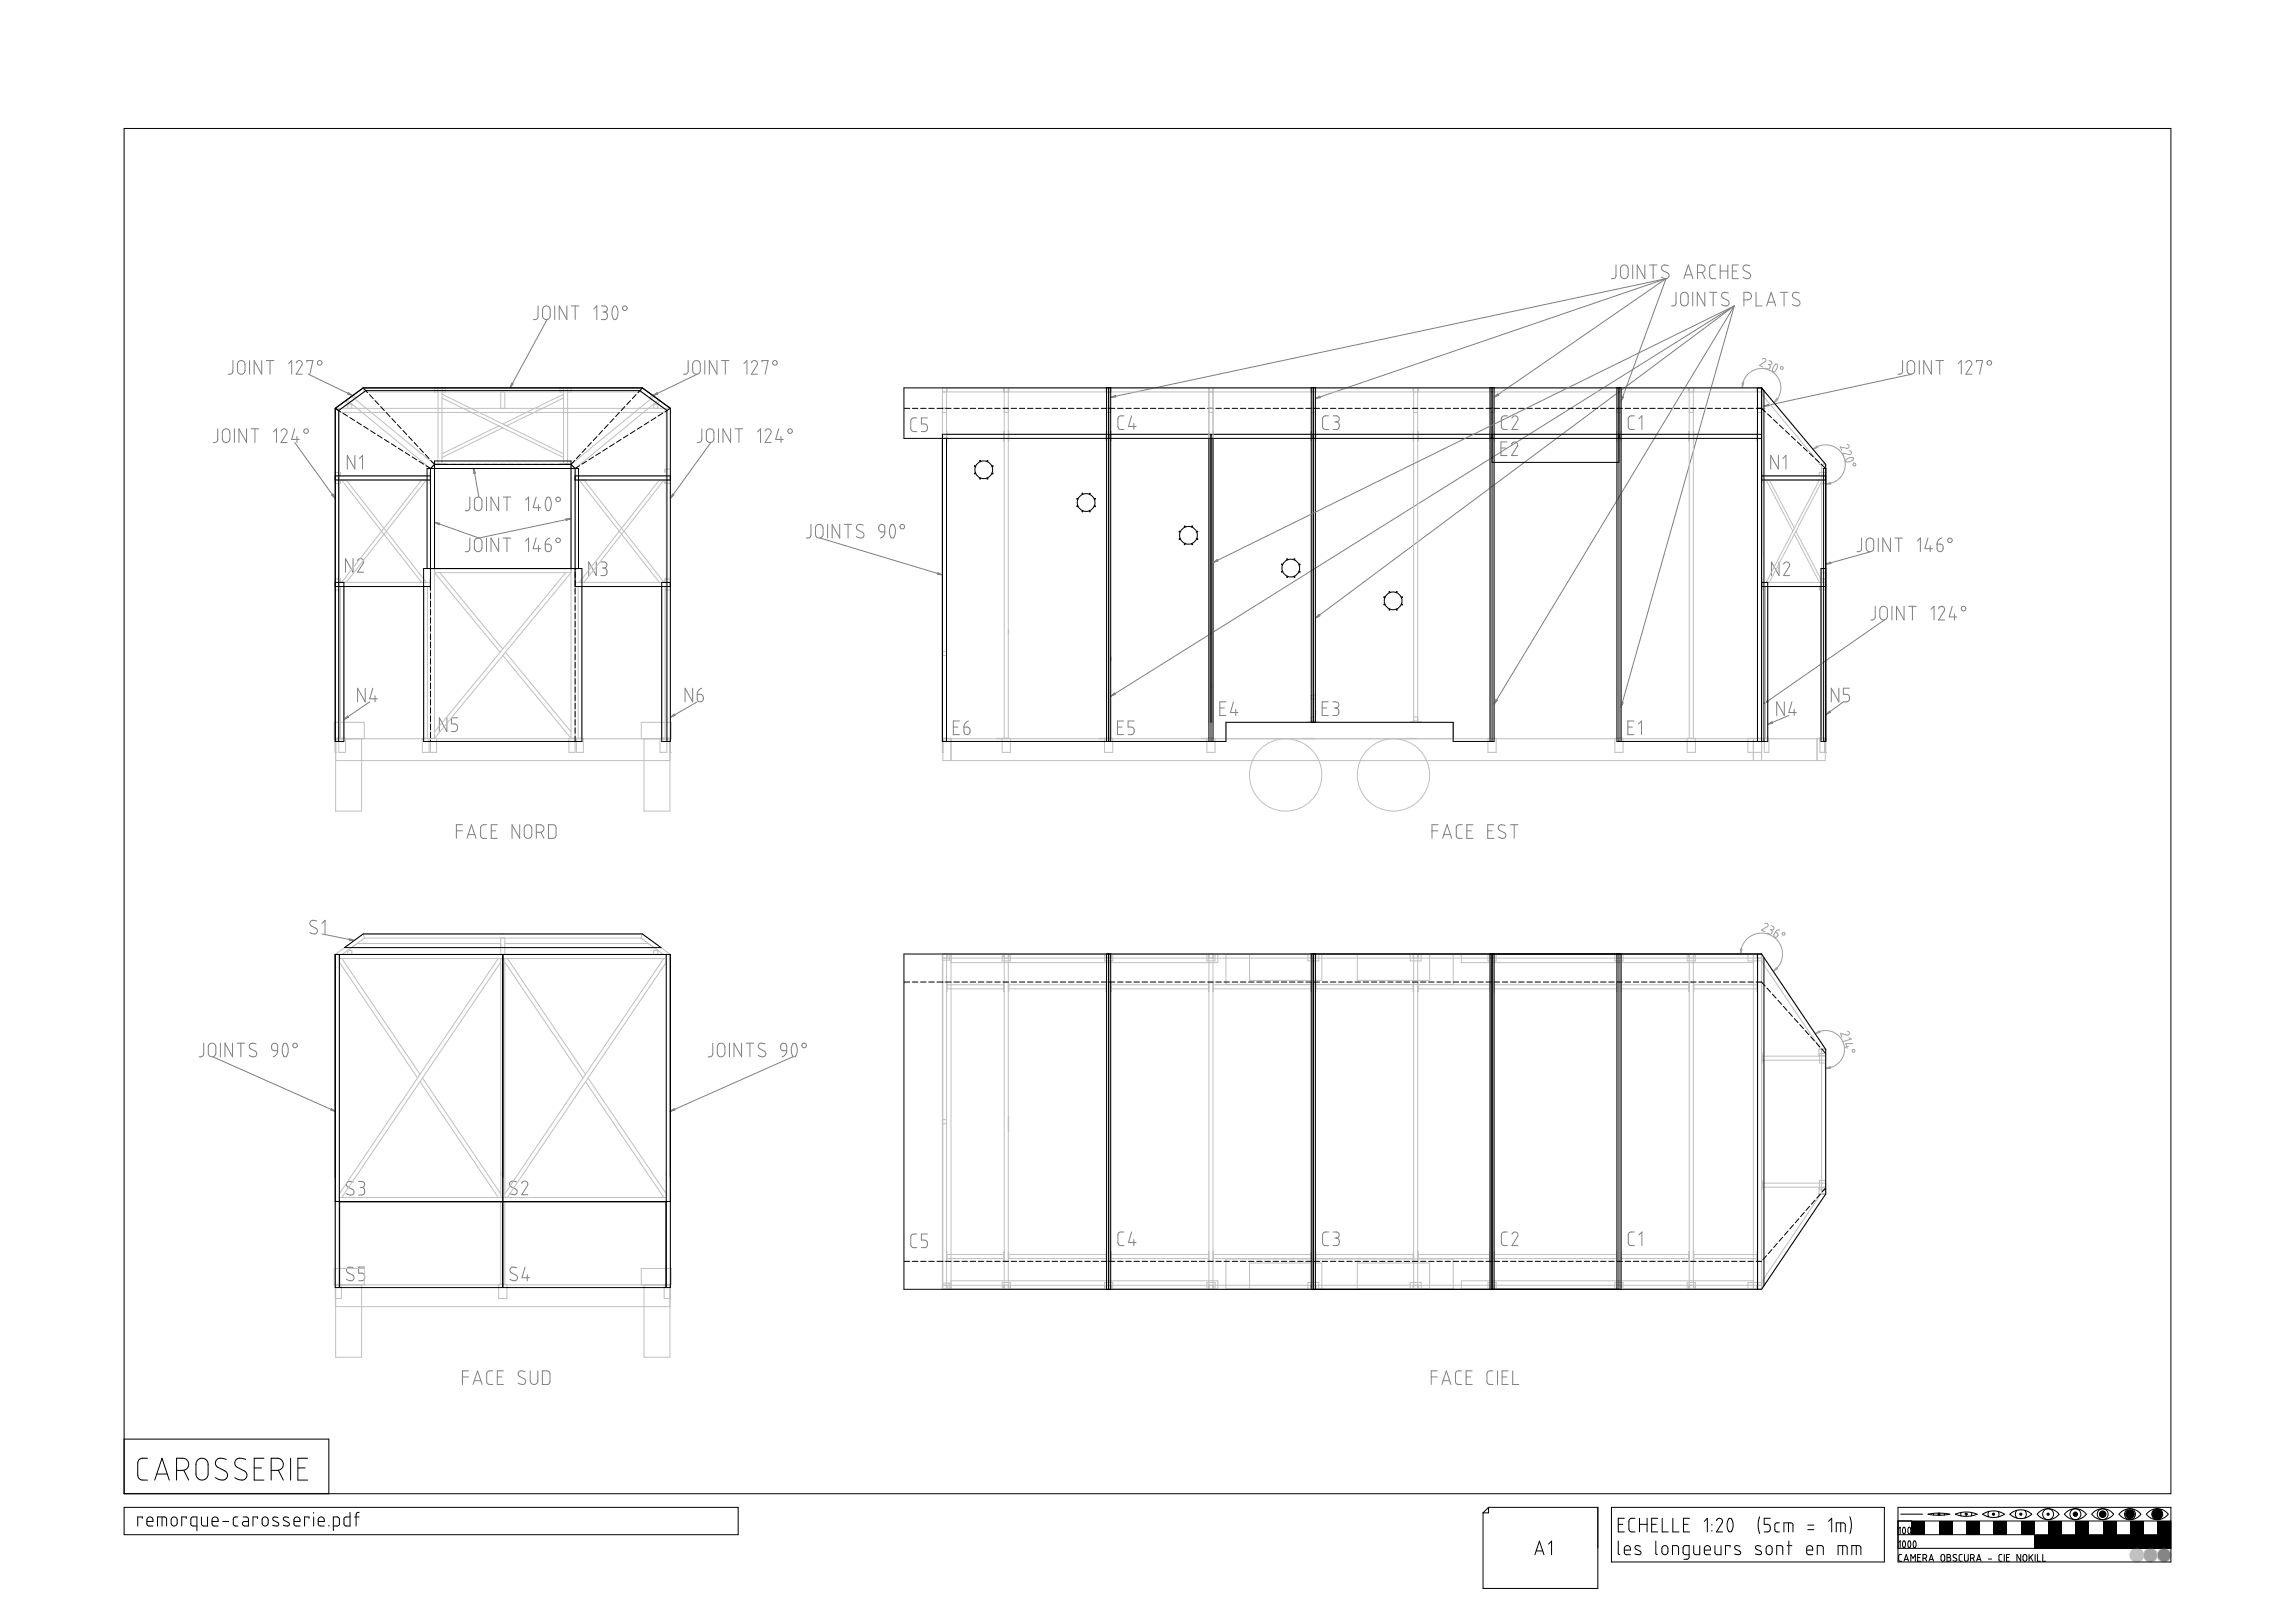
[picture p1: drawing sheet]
<svg xmlns="http://www.w3.org/2000/svg" width="841mm" height="594mm" viewBox="0 0 841 594" stroke-linecap="round" stroke-linejoin="round" font-family="sans-serif">
<g fill="none" stroke="#808080" stroke-width=".37">
<path d="M592.2 97l-.1 4.3-.6 .7-1 .1M594.3 97.5l1.2-.4 .6 .3 .5 .6v2.9l-.3 .6-.6 .5-1.1-.1-.7-.8v-2.9zM598.3 97v5.1M602.8 97v5.1l-2.8-5.1v5.1M604.4 97h2.8M605.8 97v5.1M611.4 97.3l-1.6-.2-.6 .3-.3 .6 .3 1 1.9 1 .5 .6-.2 1-.9 .5M622.1 99.8h1.6l.7-.3 .4-1.2-.4-.9-.7-.3-1.6-.1v5.1M623.7 99.8l1.1 2.3M628.7 97l-1.4 .1-.8 .9 .1 3.4 .7 .6 1.4 .1M630.4 97v5.1M630.4 99.3h2.8"/>
<path d="M633.2 97v5.1M634.8 99.3h1.7M637.1 97h-2.3v5.1h2.3M641.2 97.3l-1.7-.2-.6 .4-.2 .7 .4 .8 2.2 1.2 .2 .6-.2 .8-1 .5-1.6-.6M197.2 112.1l-.1 4.2-.6 .7-1 .1M199.2 112.5l.6-.4h.7l1 .8 .1 3-.9 1.1h-1l-.8-.9-.1-2.8zM200.5 117.1l-13.6 25M203.3 112.1v5M207.7 112.1v5l-2.8-5v5M209.4 112.1h2.8M210.8 112.1v5M217.6 113.2l1.1-1.1v5"/>
<path d="M220.4 112.1h1.4l.7 .6-.1 1.2-.9 .4M220.9 114.3h.6M221.5 114.3l.9 .5 .1 1.5-.6 .7-1.5 .1M224.8 112.3l.5-.2 .6 .2 .5 1.5-.1 2.2-.8 1.1-.7-.3-.5-1.6v-1.5zM608.9 101.5l1.6 .6M610.5 102.1l-203.5 43.4M610.5 102.1l-128.5 43.9M610.5 102.1l-63 43.4M610.5 102.1l-16.5 44.9M614.2 107.1v4.2l-.7 .7-1 .1M616.2 107.5l1.3-.4 1.1 .9v2.9l-.8 1.1h-1.1l-.8-.8v-2.9zM617.1 102.1l1.6-5.1 1.7 5.1"/>
<path d="M617.5 100.7h2.4M620.3 107.1v5M624.8 107.1v5l-2.8-5v5M626.4 107.1h2.8M627.8 107.1v5M633.4 107.3l-1.9-.2-.5 .5-.1 .7 .4 .8 2.1 1.2 .2 .5-.1 .7-.5 .5-.7 .1-1.4-.6M635.5 112.1l-228.5 142.9M635.5 112.1l-153.5 114.3M635.5 112.1l-88 145.8M635.5 112.1l-41.5 146.9M635.5 112.1l-191 93.9M639.1 109.8h1.6l.9-.5 .2-1-.5-.9-.7-.3h-1.5v5"/>
<path d="M643.5 107.1v5h2.2M647.4 112.1l1.7-5 1.6 5M647.9 110.7h2.4M652.4 107.1h2.8M653.8 107.1v5M659.3 107.3l-1.8-.2-.5 .5-.2 .7 .5 .8 2.1 1.2 .2 .5-.1 .7-.5 .5-.8 .1-1.4-.6M85.3 132.1v4.2l-.7 .7-.9 .1M87.4 132.5l1.3-.4 1 .9 .1 2.9-.4 .8-.7 .3-.9-.1-.7-.7-.1-2.9zM91.5 132.1v5M95.9 132.1v5l-2.8-5v5M97.6 132.1h2.8M99 132.1v5"/>
<path d="M105.8 133.2l1.1-1.1v5M108.5 132.9l1-.8 1.1 .5 .1 1-2.2 3.5h2.3M112.4 132.6v-.5h2.3l-1.1 5M113 137.1l16.2 7.8M252.2 132.1l-.1 4.3-.6 .6-1 .1M254.1 132.6l1.3-.5 .6 .2 .5 .6 .1 3.1-1 1h-.9l-.8-.8-.1-2.8zM255.5 137.1l-16.2 7.8M258.3 132.1v5M262.7 132.1v5l-2.8-5v5M264.4 132.1h2.8M265.8 132.1v5M272.6 133.2l1.1-1.1v5"/>
<path d="M275.4 132.9l1-.8 1 .5 .1 .9-2.1 3.6h2.2M279.3 132.6v-.5h2.2l-1.1 5M697.2 132.1l-.1 4.2-.6 .7-1 .1M699.3 132.5l1.2-.4 1.1 .8v3l-.2 .6-.7 .5-1.1-.1-.7-.8v-2.9zM700.5 137.1l-54.1 11.7M703.3 132.1v5M707.8 132.1v5l-2.8-5v5M709.4 132.1h2.8M710.8 132.1v5M717.6 133.2l1.1-1.1v5M720.4 132.9l.5-.7 .7-.1 .8 .4 .2 .6-.1 .6-2.1 3.4h2.2M724.3 132.6v-.5h2.2l-1.1 5"/>
<path d="M79.8 157.1l-.1 4.2-.6 .7-1 .1M81.8 157.5l1.3-.4 1.1 .8v3l-.3 .6-.6 .5h-.9l-.9-.9v-2.9zM85.9 157.1v5M90.4 157.1v5l-2.8-5v5M92 157.1h2.8M93.4 157.1v5M100.2 158.2l1.1-1.1v5M103 157.9l.4-.6 .8-.2 .6 .2 .4 .8-.1 .6-2.1 3.4h2.2M108 157.1l-1.1 3.9h2.8M108.8 159.9v2.2M257.2 157.1l-.1 4.2-.6 .7-1 .1M259.2 157.5l1.3-.4 .6 .3 .5 .6v2.9l-.3 .6-.6 .5h-.9l-.9-.9-.1-2.9z"/>
<path d="M263.3 157.1v5M267.7 157.1v5l-2.8-5v5M269.4 157.1h2.8M270.8 157.1v5M277.6 158.2l1.1-1.1v5M280.4 157.9l.3-.6 .9-.2 .6 .2 .4 .8-.1 .6-2.1 3.4h2.2M285.4 157.1l-1.2 3.9h2.8M286.2 159.9v2.2M336 153.1h-1.5l-.7 1v3.3l.8 .6 1.4 .1M339.9 153.1h-2.2v2.2l1.5 .1 .7 .9v.9l-.4 .6-1.8 .3M411.9 152.3l-1.6 .1-.6 1 .1 3.3 .6 .6h1.5M414.7 152.3l-1.1 3.9h2.7"/>
<path d="M415.5 155.1v2.2M486.9 152.3l-1.6 .1-.6 .9 .1 3.4 .6 .6h1.5M488.6 152.3h1.3l.8 .7-.1 1.1-.9 .4M489.1 154.5h.6M489.7 154.5l.6 .2 .4 .6v1.3l-.7 .7h-1.4M552.4 152.3l-1.6 .1-.6 .8 .1 3.5 .6 .6h1.5M554.1 153.1l.9-.8 .6 .1 .5 .4 .1 1-2.1 3.5h2.2M598.9 152.3l-1.6 .1-.6 .8 .1 3.5 .7 .6h1.4M600.6 153.4l1.1-1.1v5M108 162.1l14.9 20.5M130 166.8v5l-2.7-5v5M131.7 167.9l1.1-1.1v5"/>
<path d="M173.6 171.6l1.9 10.5M260.5 162.1l-14.8 20.5M550 164.1h1.7M552.3 161.9h-2.3v5h2.3M553.9 162.7l1-.8 1.1 .5 .1 1-2.2 3.5h2.2M651.7 166.8v5l-2.8-5v5M653.4 167.9l1.1-1.1v5M172.2 197.1l-.1 4.2-.6 .7-1 .1M172.2 182.1l-.1 4.2-.7 .7-.9 .1M174.2 197.5l.7-.4h.7l1 .9v2.9l-.3 .7-.7 .4-1.1-.1-.6-.9-.1-2.8zM174.2 182.5l1.3-.4 .6 .3 .5 .6v2.9l-.4 .7-.6 .4-1.1-.1-.6-.9-.1-2.8zM178.3 182.1v5"/>
<path d="M178.3 197.1v5M182.7 182.1v5l-2.8-5v5M182.7 197.1v5l-2.8-5v5M184.4 197.1h2.8M184.4 182.1h2.8M185.8 182.1v5M185.8 197.1v5M192.6 198.2l1.1-1.1v5M192.6 183.2l1.1-1.1v5M196.5 197.1l-1.1 3.9h2.7M196.5 182.1l-1.1 3.8h2.7M197.3 184.8v2.3"/>
<path d="M197.3 199.8v2.3M199.8 199.3h1.3l.7 .4 .2 1.3-.3 .8-1 .3-.7-.5zM200.4 182.3l.5-.2 .5 .1 .6 1.7-.2 2.1-.4 .8-.4 .3-.6-.3-.6-1.6 .1-1.4zM201.5 197.1l-1.3 .9-.4 1.3M209.3 189.9l-33.8 7.2-16.3-5.8M297.2 192.1l-.1 4.2-.6 .7-1 .1M299.2 192.5l1.3-.4 .7 .3 .4 .6v2.9l-.3 .7-.7 .4-1-.1-.7-.9v-2.8zM300.5 197.1l44.9 13.5M303.3 192.1v5M307.7 192.1v5l-2.8-5v5M309.4 192.1h2.8M310.8 192.1v5"/>
<path d="M316.3 192.3l-1.7-.2-.5 .4-.3 .8 .5 .8 2.1 1.1 .2 .5-.1 .8-.5 .5-.7 .1-1.5-.6M322.3 192.4l1-.3 .7 .4 .3 2.3h-1.3l-.7-.4-.3-1.3zM324.3 194.8l-.5 1.4-1.2 .9M326.5 192.3l.4-.2 .7 .2 .5 1.7-.2 2.1-.7 1-.7-.3-.5-1.4v-1.5zM682.2 197.1v4.2l-.7 .7-1 .1M684.3 197.5l.6-.4h.7l1 .9v3l-.4 .7-.5 .3-1-.1-.8-.8v-2.8zM688.3 197.1v5M692.8 197.1v5l-2.8-5v5M694.4 197.1h2.8M695.8 197.1v5M702.6 198.2l1.1-1.1v5M706.5 197.1l-1.1 3.9h2.8"/>
<path d="M707.3 199.8v2.3M709.8 199.3h1.4l.7 .5 .2 1.3-.4 .7-.9 .3-.8-.6zM711.5 197.1l-1.2 .8-.5 1.4M129.4 204.6v5l-2.8-5v5M131 205.4l.5-.6 .8-.2 .7 .4 .3 .6-.2 .6-2.1 3.4h2.3M218.5 205.8v5l-2.7-5v5M220.2 205.8l1.5 .1 .6 .6-.1 1.1-.9 .4M220.7 208h.6M221.3 208l1 .6 .1 1.4-.7 .8h-1.5M652 205.8v5l-2.8-5v5M653.6 206.7l1-.9 .7 .2 .4 .4 .1 .9-2.2 3.5h2.2M685.5 202.1l-16.4 4.6"/>
<path d="M687.2 222.1l-.1 4.3-.6 .6-1 .1M689.2 222.5l1.3-.4 .7 .4 .4 .5v2.9l-.2 .6-.7 .5h-.9l-.9-.9v-2.8zM690.5 227.1l-44.1 30.6M693.3 222.1v5M697.8 222.1v5l-2.8-5v5M699.4 222.1h2.8M700.8 222.1v5M707.6 223.2l1.1-1.1v5M710.4 222.9l.4-.6 .7-.2 1 .6 .1 .9-2.2 3.5h2.2M715.4 222.1l-1.1 3.9h2.8M716.2 224.9v2.2M133.8 252.1v5l-2.8-5v5"/>
<path d="M135.5 257.1l-9.5 6.4M136.6 252.1l-1.1 3.9h2.8M137.4 254.8v2.3M253.8 252.1v5l-2.7-5v5M255.5 254.3h1.4l.6 .5 .2 1.3-.4 .8-1 .1-.6-.4zM255.5 257.1l-9.8 5.6M257.2 252.1l-1.2 .8-.5 1.4M447 259.3h1.7M449.2 257.1h-2.2v5h2.2M452 257.1l-1.1 3.9h2.8M452.9 259.8v2.3M484.5 259.3h1.7"/>
<path d="M486.7 257.1h-2.2v5h2.2M488.4 257.1h1.5l.6 .6-.1 1.2-.9 .4M489 259.3h.5M489.5 259.3l.7 .2 .4 .5v1.4l-.7 .6-1.5 .1M653.9 257.1v5l-2.8-5v5M656.7 257.1l-1.2 3.9h2.8M657.5 259.8v2.3M673.9 252.1v5l-2.8-5v5M677.8 252.1h-2.3v2.2h1.4l.7 .5 .2 1.3-.3 .6-.6 .3-1.4 .1-6.4 4.6M163.8 262.9v5l-2.8-5v5M167.7 262.9h-2.3v2.2l1.6 .1 .7 .9-.1 1-.3 .6-1.9 .2M349.4 266.3h1.6"/>
<path d="M351.6 264.1h-2.2v5h2.2M353.3 266.3h1.2l.8 .5 .2 1.3-.5 .8-.9 .1-.7-.4zM354.9 264.1l-1.2 .8-.4 1.4M409.5 266.3h1.7M411.7 264.1h-2.2v5h2.2M415.6 264.1h-2.2v2.2l1.6 .1 .6 .9v.9l-.4 .7-1.8 .2M596.5 266.3h1.7M598.8 264.1h-2.3v5h2.3M600.4 265.2l1.1-1.1v5M655.5 262.1l-7.7 3.2M167.2 304.3h2.3M169.5 302.1h-2.3v5"/>
<path d="M171.1 307.1l1.7-5 1.7 5M171.6 305.7h2.4M178.4 302.1h-1.5l-.8 .9 .2 3.5 .5 .5 1.6 .1M180 304.3h1.7M182.2 302.1h-2.2v5h2.2M190.4 302.1v5l-2.8-5v5M192.5 302.5l.6-.4h.7l1 .9 .1 2.9-.9 1.1h-1l-.8-.9-.1-2.7zM196.5 304.8h1.6l.8-.3 .4-1-.3-.9-.8-.5h-1.7v5M198.2 304.8l1.1 2.3M201 302.1h1.9l.8 .7 .1 3.4-.7 .8-2.1 .1zM524.8 304.3h2.2M527 302.1h-2.2v5"/>
<path d="M528.7 307.1l1.6-5 1.7 5M529.1 305.7h2.4M535.9 302.1h-1.5l-.7 .9 .1 3.5 .5 .5 1.6 .1M537.5 304.3h1.7M539.8 302.1h-2.3v5h2.3M545.2 304.3h1.6M547.4 302.1h-2.2v5h2.2M551.6 302.3l-1.8-.2-.5 .4-.2 .8 .4 .8 2.1 1.2 .3 .6-.2 .6-.8 .6-1.1-.2-.7-.4M553.5 302.1h2.8M554.9 302.1v5M116.1 337.4l-1.9-.2-.6 .6v.6l.4 .7 2.1 1.1 .2 .7-.1 .6-.5 .5-.7 .1-1.4-.6M118 338.2l1.1-1.1v5"/>
<path d="M118 342.1l11.8 2.4M74.7 382.1l-.1 4.2-.6 .7-1 .1M76.7 382.5l.6-.4h.8l1 1v2.9l-.3 .6-.7 .4-1.1-.1-.7-.9v-2.7zM78 387.1l45 20M80.8 382.1v5M85.2 382.1v5l-2.8-5v5M86.9 382.1h2.8M88.3 382.1v5M93.8 382.4l-1.7-.3-.6 .5-.2 .8 .4 .6 2.1 1.2 .3 .6-.2 .8-.5 .4-.7 .1-1.4-.6M99.9 382.4l.9-.3 .7 .4 .2 .6v1.8h-1.2l-.8-.5-.2-1.4zM101.7 384.9l-.4 1.3-1.2 .9M104.1 382.2l.5-.1 .4 .2 .6 1.9-.2 1.9-.8 1-.7-.3-.5-1.8 .1-1.4z"/>
<path d="M261.2 382.1v4.2l-.7 .7-1 .1M263.2 382.5l1.3-.4 .7 .3 .4 .7v2.9l-.3 .6-.7 .4-1.1-.1-.6-.9v-2.7zM267.3 382.1v5M271.8 382.1v5l-2.8-5v5M273.4 382.1h2.8M274.8 382.1v5M280.4 382.4l-1.8-.3-.6 .5-.1 .8 .4 .6 2.1 1.2 .2 .6-.1 .8-.5 .4-.8 .1-1.3-.6M286.4 382.4l.9-.3 .7 .4 .3 .6v1.8h-1.3l-.7-.5-.2-1.3zM288.3 384.9l-.5 1.3-1.2 .9M290.5 387.1l-45 20M290.6 382.2l.5-.1 .5 .2 .6 1.9-.3 1.9-.7 1-.7-.3-.5-1.8 .1-1.5zM129.5 433l-1.8-.2-.6 .4-.1 .8 .4 .7 2.1 1.2 .3 .6-.2 .7-.5 .4-.7 .1-1.4-.5"/>
<path d="M131.4 432.7l1.5 .1 .7 .7-.2 1-.9 .4M132 434.9h.5M132.5 434.9l.7 .3 .4 .4v1.4l-.7 .7h-1.5M189.3 432.9l-1.9-.2-.5 .4-.1 .8 .3 .7 2.2 1.1 .2 .6-.1 .7-.6 .5-.7 .1-1.3-.6M191.2 433.4l.5-.6 .7-.2 .8 .4 .2 .6-.1 .7-2.1 3.3h2.2M336 452l-1.6 .1-.6 .9 .1 3.4 .7 .5 1.4 .1M339.9 452h-2.2v2.2l1.6 .1 .6 .9v.9l-.5 .7-1.7 .2M411.9 451.2l-1.5 .1-.7 1 .1 3.3 .6 .6h1.5M414.7 451.2l-1.1 3.9h2.7M415.5 454v2.2M486.9 451.2l-1.5 .1-.7 .9 .1 3.4 .6 .6h1.5M488.6 451.2l1.4 .1 .7 .5-.2 1.3-.8 .4"/>
<path d="M489.1 453.5h.6M489.7 453.5l.6 .1 .4 .6v1.2l-.6 .8h-1.5M552.4 451.2l-1.5 .1-.7 .9 .1 3.4 .6 .6h1.5M554.1 452.1l.9-.9 .6 .1 .6 .5v.9l-2.1 3.5h2.2M598.9 451.2l-1.5 .1-.7 .9 .1 3.4 .6 .6h1.5M600.6 452.3l1.1-1.1v5M129.5 464.4l-1.8-.3-.5 .4-.2 .9 .5 .7 2.1 1.2 .2 .8-.3 .5-1 .5-1.5-.6M133.6 464.1h-2.2v2.2l1.5 .1 .7 1v.8l-.4 .7-1.8 .2M189.4 464.4l-1.8-.3-.6 .4-.1 .9 .4 .7 2.1 1.2 .2 .8-.2 .5-1 .5-1.5-.6M192.4 464.1l-1.1 3.9h2.8M193.2 466.9v2.2M169.5 504.3h2.2"/>
<path d="M171.7 502.1h-2.2v5M173.4 507.1l1.6-5 1.7 5M173.8 505.7h2.4M180.6 502.1l-1.6 .1-.6 .8 .1 3.5 .7 .6h1.4M182.2 504.3h1.7M184.5 502.1h-2.3v5h2.3M192.4 502.4l-1.8-.3-.5 .4-.2 .7 .3 .8 2.3 1.4 .2 .7-.3 .6-1.1 .4-1.4-.6M194.3 502.1l.1 4 .4 .6 .8 .4 .9-.2 .5-.8 .1-4M198.8 502.1h1.9l.8 .7v3.4l-.6 .8-2.1 .1zM524.5 504.3h2.2M526.7 502.1h-2.2v5M528.4 507.1l1.6-5 1.7 5"/>
<path d="M528.8 505.7h2.4M535.6 502.1l-1.6 .1-.6 .8 .1 3.5 .7 .6h1.4M537.3 504.3h1.6M539.5 502.1h-2.2v5h2.2M547.1 502.1l-1.5 .1-.7 1 .1 3.3 .8 .6h1.3M548.8 502.1v5M550.5 504.3h1.6M552.7 502.1h-2.2v5h2.2M554.4 502.1v5h2.2"/>
<circle cx="229" cy="112.9" r=".84"/>
<circle cx="117.2" cy="132.9" r=".83"/>
<circle cx="284" cy="132.9" r=".84"/>
<circle cx="729" cy="132.9" r=".84"/>
<circle cx="112.2" cy="157.9" r=".83"/>
<circle cx="289.5" cy="157.9" r=".84"/>
<circle cx="204.5" cy="197.9" r=".84"/>
<circle cx="204.5" cy="182.9" r=".84"/>
<circle cx="330.7" cy="192.9" r=".84"/>
<circle cx="714.6" cy="197.9" r=".83"/>
<circle cx="719.6" cy="222.9" r=".84"/>
<circle cx="108.1" cy="382.9" r=".84"/>
<circle cx="294.7" cy="382.9" r=".84"/>
</g>
<g fill="none" stroke="#a0a0a4" stroke-width=".37">
<path d="M645.9 131.5l.9-.2 .3 .9-2.3 1.6 1.2 .6M648 133.4l.4 .2M648.3 132l1 .8-.3 .7-.6 .1M648.4 133.6l.4 .6-.4 .8-.5 .2-.9-.3M650.3 133.7l.5-.4 .4 .1 .1 1.1-.6 1.2-.8 .5-.3-.3v-.8zM638.5 142.1l.2-1.8 .5-1.3 1-1.6 1.3-1.2 1.8-.8 1.7-.4 2 .1 1.7 .6 1.5 1 1.2 1.4 .7 1.3 .5 1.8-.1 2-.5 1.7-.8 1.4-1.1 1.2M664.4 164.6l1.5-1 1.5-.5h3.3l1.6 .6 1.7 1.2 1 1.2 .8 1.5 .4 1.9-.1 1.7-.4 1.5-.8 1.6-1.1 1.1-1.4 1-1.6 .7-1.8 .1M669 176.1v1.3M676.4 168.5l1.6-.9h1l.3 .3-.4 .7-1.2 .5-1.1 .1zM676.9 162.8l.6 .3v.9l-.7 .2-2.4-.5 .5 1.3M677.7 165.1l.7 .4-.1 .8-.6 .2-2.4-.5 .4 1.3M646.7 338.3l.8-.1 .5 .6-.2 .5-2.3 1.3 1.2 .7"/>
<path d="M649.1 339l.8 .5 .2 .6-.4 .5h-.6M637.9 349.4l.1-1.7 .7-1.8 1-1.4 1.5-1.4 1.7-.9 2.2-.4 2 .1 1.9 .7 1.7 1.1 1.3 1.6 .8 1.6 .4 2-.1 1.9-.6 1.8-1.1 1.8-1.6 1.4M648.8 340.4l.3 .2M649.1 340.6l.3 .7-.3 .7-.6 .2-.9-.4M650.6 341.4l.8 .4 .2 .5-.3 .7-.5 .3-.5-.1-.3-.5zM652.2 340.6l-.9 .1-.7 .7M665.2 378.6l1.3-.7 1.8-.4 3 .3 1.4 .7 1.3 1 .9 1.1 .7 1.7 .3 1.6-.1 1.6-1.2 2.9-2.3 2-1.7 .6-1.6 .2M677 377.7l.5 .2 .3 .5-.6 .7-2.7-.6 .4 1.3M677.4 383.2l-1.3 .4M677.6 380.1l.8 .5-3 .9M678.9 382.2l-2.5 .1 .5 1.6"/>
<circle cx="653" cy="134.8" r=".53"/>
<circle cx="679.5" cy="170.1" r=".53"/>
<circle cx="653.6" cy="342" r=".52"/>
<circle cx="679.2" cy="384.9" r=".52"/>
</g>
<g fill="#a0a0a4" stroke="#a0a0a4" stroke-width=".37">
<path d="M651.1 145.9l.5 .4-1.5 1.2z"/>
<path d="M638.4 140.2l.6 .1-.5 1.8z"/>
<path d="M669 177.2l1.9-.5v.6z"/>
<path d="M664.4 164.6l1.4-1.3 .4 .6z"/>
<path d="M651 354.3l.4 .5-1.6 1z"/>
<path d="M637.8 347.5l.6 .1-.5 1.8z"/>
<path d="M669 391.2l1.9-.5v.6z"/>
<path d="M665.2 378.6l1.5-1.1 .3 .6z"/>
</g>
<g fill="#808080" stroke="#808080" stroke-width=".37">
<path d="M187.5 140.3l.6 .3-1.2 1.5z"/>
<path d="M239.3 144.9l1.5-1.1 .3 .6z"/>
<path d="M246.5 180.9l.5 .4-1.3 1.3z"/>
<path d="M173.6 171.6l.6 1.8-.6 .1z"/>
<path d="M159.2 191.3l1.9 .3-.2 .6z"/>
<path d="M207.3 190l2-.1-1.8 .7z"/>
<path d="M343.7 209.7l1.7 .9-1.9-.3z"/>
<path d="M407 145.5l1.8-.7 .1 .6z"/>
<path d="M482 146l1.7-.9 .2 .6z"/>
<path d="M547.5 145.5l1.4-1.3 .4 .5z"/>
<path d="M407 255l1.4-1.2 .4 .5z"/>
<path d="M483.3 225l.4 .6-1.7 .8z"/>
<path d="M548.2 256.1l.6 .4-1.3 1.4z"/>
<path d="M594.2 257.2l.6 .1-.8 1.7z"/>
<path d="M594.4 145.2l.6 .2-1 1.6z"/>
<path d="M646.4 257.7l1.4-1.3 .3 .5z"/>
<path d="M669.1 206.7l1.7-.9 .2 .6z"/>
<path d="M646.4 148.8l1.8-.7 .1 .6z"/>
<path d="M127.7 143.8l1.5 1.1-1.8-.5z"/>
<path d="M121.5 181.3l.5-.4 .9 1.7z"/>
<path d="M647.8 265.3l1.6-1 .2 .6z"/>
<path d="M670.5 260.4l.3 .5-1.7 .8z"/>
<path d="M126 263.5l1.4-1.3 .3 .5z"/>
<path d="M245.7 262.7l1.4-1.2 .3 .5z"/>
<path d="M245.5 407.1l1.6-1.1 .3 .6z"/>
<path d="M128.1 343.8l1.7 .7-1.9-.1z"/>
<path d="M121.4 406l1.6 1.1-1.8-.5z"/>
<path d="M444.5 206l1.6-1.1 .2 .6z"/>
</g>
<g fill="none" stroke="#000" stroke-width=".37">
<path d="M45.5 47.1h750v500h-750zM122.9 149.6v122h3.1v-58.3h-3.1M122.9 149.6l10.2-7.5h102.3l10.3 7.5v122h-3.2v-58.3h3.2M122.9 149.6l1.2 .7M123.1 149.7l1.7 1.1M124.1 150.3v121.3M124.1 150.3l9.9-7.2h100.5l9.9 7.2v121.3M125.7 151.3l1.7 1.1M128.2 153l1.7 1M130.7 154.5l1.7 1.1M133.3 156.1l1.7 1.1M133.3 142.3l1.4 1.5"/>
<path d="M135.4 144.5l1.4 1.5M135.8 157.8l1.7 1M137.4 146.7l1.4 1.5M138.3 159.3l1.7 1.1M139.5 148.9l1.4 1.5M141.5 151.1l1.4 1.5M143.6 153.3l1.3 1.5M145.6 155.5l1.4 1.5M147.7 157.7l1.3 1.5M149.7 159.9l1.4 1.5M218.8 159.9l-1.4 1.5M220.8 157.7l-1.3 1.5"/>
<path d="M222.9 155.5l-1.4 1.5M224.9 153.3l-1.4 1.5M227 151.1l-1.4 1.5M229 148.9l-1.4 1.5M230.1 159.3l-1.6 1.1M231.1 146.7l-1.4 1.5M232.7 157.8l-1.7 1M233.1 144.5l-1.4 1.5M235.1 142.3l-1.3 1.5M235.2 156.1l-1.7 1.1M237.8 154.5l-1.7 1.1M240.3 153l-1.7 1"/>
<path d="M242.8 151.3l-1.6 1.1M245.4 149.7l-1.7 1.1M331.4 149.6h2M334.4 149.6h2M337.4 149.6h2M340.4 149.6h2M343.4 149.6h2.1M346.5 149.6h2M349.5 149.6h2M352.5 149.6h2M355.5 149.6h2M358.5 149.6h2"/>
<path d="M361.5 149.6h2M364.5 149.6h2M367.5 149.6h2M370.5 149.6h2M373.5 149.6h2M376.5 149.6h2M379.5 149.6h2.1M382.5 149.6h2M385.6 149.6h1.9M388.5 149.6h2M391.5 149.6h2.1M394.5 149.6h2"/>
<path d="M397.5 149.6h2M400.5 149.6h2M403.5 149.6h2M406.3 142.1v129.5M406.5 149.6h2M409.5 149.6h2M412.5 149.6h2M415.5 149.6h2M418.5 149.6h2M421.5 149.6h2M424.5 149.6h2.1M427.5 149.6h2"/>
<path d="M430.6 149.6h1.9M433.5 149.6h2M436.5 149.6h2.1M439.5 149.6h2M442.6 149.6h1.9M443.8 159.1v112.5M445.5 149.6h2M448.5 149.6h2M451.5 149.6h2M454.5 149.6h2M457.5 149.6h2M460.5 149.6h2"/>
<path d="M463.5 149.6h2M466.5 149.6h2M469.5 149.6h2.1M472.5 149.6h2M475.6 149.6h1.9M478.5 149.6h2M481.3 142.1v122.5M481.5 149.6h2.1M484.5 149.6h2M487.6 149.6h1.9M490.5 149.6h2M493.5 149.6h2"/>
<path d="M496.5 149.6h2M499.5 149.6h2M502.5 149.6h2M505.5 149.6h2M508.6 149.6h1.9M511.5 149.6h2M514.5 149.6h2.1M517.5 149.6h2M520.6 149.6h1.9M523.5 149.6h2M526.5 149.6h2.1M529.5 149.6h2"/>
<path d="M532.6 149.6h1.9M535.5 149.6h2M538.5 149.6h2.1M541.5 149.6h2M544.5 149.6h2M546.8 142.1v129.5M547.5 149.6h2.1M550.5 149.6h2M553.6 149.6h1.9M556.5 149.6h2M559.5 149.6h2.1M562.5 149.6h2"/>
<path d="M565.6 149.6h1.9M568.5 149.6h2M571.5 149.6h2.1M574.5 149.6h2M577.6 149.6h1.9M580.5 149.6h2M583.5 149.6h2.1M586.5 149.6h2M589.6 149.6h1.9M592.5 149.6h2.1M593.3 142.1v129.5M595.5 149.6h2"/>
<path d="M598.6 149.6h1.9M601.5 149.6h2M604.5 149.6h2.1M607.5 149.6h2M610.6 149.6h1.9M613.5 149.6h2M616.5 149.6h2.1M619.5 149.6h2M622.6 149.6h1.9M625.5 149.6h2M628.5 149.6h2.1M631.5 149.6h2"/>
<path d="M634.6 149.6h1.9M637.5 149.6h2.1M640.5 149.6h2M643.6 149.6h1.9M644 142.1v129.5M645.5 159.1h-300.1v112.5h103.9v-7h83.2v7h15v-129.6h-1.5v129.6M645.5 142.1h-314.2v18.5h314.2M645.5 142.1v129.5M645.5 142.1l23.5 28v101.5M645.5 149.6l1.5 1.3M645.5 142.1l.9 1v128.5M645.5 149.6l.9 .8"/>
<path d="M647.7 151.6l1.5 1.4M649.9 153.6l1.5 1.4M652.1 155.7l1.4 1.4M654.3 157.8l1.4 1.3M656.5 159.8l1.4 1.4M122.9 175.8h34.9M122.9 174.3h34.9M140.9 161l1.7 1M143.4 162.5l1.7 1.1M146 164.1l1.7 1.1M148.5 165.8l1.7 1M151 167.3l1.7 1.1"/>
<path d="M151.8 162.1l1.3 1.4M153.6 169l1.7 1M153.8 164.3l1.4 1.4M155.9 166.5l1.3 1.4M156.1 170.6l1.7 1M157.8 171.6v44.6M157.9 168.7l1.3 1.4M159.2 170.1h50.1M159.2 170.1l-1.4 1.5M209.3 170.1l1.5 1.5M210.6 168.7l-1.3 1.4M210.8 175.8h34.9"/>
<path d="M210.8 171.6v43.2h34.9M210.8 174.3h34.9M212.4 170.6l-1.6 1M212.6 166.5l-1.3 1.4M214.7 164.3l-1.4 1.4M214.9 169l-1.7 1M216.7 162.1l-1.3 1.4M217.5 167.3l-1.7 1.1M220 165.8l-1.7 1M222.5 164.1l-1.6 1.1M225.1 162.5l-1.7 1.1M227.6 161l-1.7 1"/>
<path d="M346.9 160.6v111M443 160.6v111M444.5 160.6v111M546.8 169.4h46.5M645.5 175.8h23.5M645.5 174.3h23.5M658.7 161.9l1.4 1.3M660.8 163.9l1.5 1.4M663 166l1.5 1.3M665.2 168l1.5 1.4M667.4 170.1l1.5 1.3M122.9 214.8h34.9"/>
<path d="M155.2 208.2h58.1v63.4h-58.1zM156.5 208.2v-36.6h55.5v36.6M157.8 217.2v2M159.2 208.2v-39.4h50.1v39.4M210.8 215.6v2M210.8 218.6v2M645.5 213.3h2.3v58.3h-55.3v-129.6h1.5v129.6M645.5 214.8h23.5M669 208.2h-1.7v63.4h1.8v-100h-.8v100M157.8 220.2v2M157.8 223.2v2M157.8 226.2v2"/>
<path d="M157.8 229.2v2M157.8 232.2v2M157.8 235.2v2M157.8 238.2v2M210.8 221.6v2M210.8 224.6v2M210.8 227.6v2M210.8 230.6v2M210.8 233.6v2M210.8 236.6v2M210.8 239.6v2M157.8 241.2v2"/>
<path d="M157.8 244.2v2M157.8 247.2v2M157.8 250.2v2M157.8 253.2v2M157.8 256.2v2M157.8 259.2v2M210.8 242.6v2M210.8 245.6v2M210.8 248.6v2M210.8 251.6v2M210.8 254.6v2M210.8 257.6v2"/>
<path d="M157.8 262.2v2M157.8 265.2v2M157.8 268.2v2M157.8 271.2v.4M210.8 260.6v2M210.8 263.6v2M210.8 266.6v2M210.8 269.6v2M405.5 271.6v-129.6h1.5v129.6M480.5 264.6v-122.6h1.5v122.6M124.4 349.6v122h-1.5v-122h122.8v122h-1.5v-122M126.3 347.1l6.8-5h102.3l6.8 5z"/>
<path d="M184.3 349.6v90.5M331.3 349.4h314.2l23.5 34.9v53l-23.5 34.9h-314.2zM331.4 359.7h2M334.4 359.7h2M337.4 359.7h2M340.4 359.7h2M343.4 359.7h2.1M346.5 359.7h2M349.5 359.7h2M352.5 359.7h2M355.5 359.7h2M358.5 359.7h2"/>
<path d="M361.5 359.7h2M364.5 359.7h2M367.5 359.7h2M370.5 359.7h2M373.5 359.7h2M376.5 359.7h2M379.5 359.7h2.1M382.5 359.7h2M385.6 359.7h1.9M388.5 359.7h2M391.5 359.7h2.1M394.5 359.7h2"/>
<path d="M397.5 359.7h2M400.5 359.7h2M403.5 359.7h2M406.3 349.4v122.8M406.5 359.7h2M409.5 359.7h2M412.5 359.7h2M415.5 359.7h2M418.5 359.7h2M421.5 359.7h2M424.5 359.7h2.1M427.5 359.7h2"/>
<path d="M430.6 359.7h1.9M433.5 359.7h2M436.5 359.7h2.1M439.5 359.7h2M442.6 359.7h1.9M445.5 359.7h2M448.5 359.7h2M451.5 359.7h2M454.5 359.7h2M457.5 359.7h2M460.5 359.7h2M463.5 359.7h2"/>
<path d="M466.5 359.7h2M469.5 359.7h2.1M472.5 359.7h2M475.6 359.7h1.9M478.5 359.7h2M481.3 349.4v122.8M481.5 359.7h2.1M484.5 359.7h2M487.6 359.7h1.9M490.5 359.7h2M493.5 359.7h2M496.5 359.7h2"/>
<path d="M499.5 359.7h2M502.5 359.7h2M505.5 359.7h2M508.6 359.7h1.9M511.5 359.7h2M514.5 359.7h2.1M517.5 359.7h2M520.6 359.7h1.9M523.5 359.7h2M526.5 359.7h2.1M529.5 359.7h2M532.6 359.7h1.9"/>
<path d="M535.5 359.7h2M538.5 359.7h2.1M541.5 359.7h2M544.5 359.7h2M546.8 349.4h.1M546.8 349.4v122.8M547.5 359.7h2.1M550.5 359.7h2M553.6 359.7h1.9M556.5 359.7h2M559.5 359.7h2.1M562.5 359.7h2"/>
<path d="M565.6 359.7h1.9M568.5 359.7h2M571.5 359.7h2.1M574.5 359.7h2M577.6 359.7h1.9M580.5 359.7h2M583.5 359.7h2.1M586.5 359.7h2M589.6 359.7h1.9M592.5 359.7h2.1M593.3 349.4v122.8M595.5 359.7h2"/>
<path d="M598.6 359.7h1.9M601.5 359.7h2M604.5 359.7h2.1M607.5 359.7h2M610.6 359.7h1.9M613.5 359.7h2M616.5 359.7h2.1M619.5 359.7h2M622.6 359.7h1.9M625.5 359.7h2M628.5 359.7h2.1M631.5 359.7h2"/>
<path d="M634.6 359.7h1.9M637.5 359.7h2.1M640.5 359.7h2M643.6 359.7h1.9l1.4 1.4M644.1 349.4v122.8M646.4 350.7v120.2M647.5 361.9l1.3 1.5M649.5 364.1l1.4 1.5M651.5 366.3l1.4 1.5M653.5 368.6l1.4 1.5M655.5 370.8l1.4 1.5M657.5 373l1.4 1.5"/>
<path d="M659.6 375.3l1.3 1.4M661.5 377.5l1.4 1.5M663.6 379.7l1.3 1.5M665.6 382l1.3 1.5M667.6 384.2l1.3 1.5M665.1 439.6l-1.3 1.5M667.1 437.3l-1.3 1.5M669 435.1l-1.3 1.5M122.9 440.1h122.8M124.5 440.2h59.6v31.4h-59.6zM184.3 440.2h59.7v31.4h-59.7zM647.3 459.9l-1.3 1.5"/>
<path d="M649.3 457.6l-1.3 1.6M651.3 455.4l-1.3 1.5M653.3 453.1l-1.3 1.5M655.2 450.9l-1.3 1.5M657.2 448.6l-1.3 1.5M659.2 446.4l-1.3 1.5M661.2 444.1l-1.4 1.5M663.1 441.8l-1.3 1.5M331.4 462h2M334.4 462h2M337.4 462h2M340.4 462h2"/>
<path d="M343.4 462h2.1M346.5 462h2M349.5 462h2M352.5 462h2M355.5 462h2M358.5 462h2M361.5 462h2M364.5 462h2M367.5 462h2M370.5 462h2M373.5 462h2M376.5 462h2"/>
<path d="M379.5 462h2.1M382.5 462h2M385.6 462h1.9M388.5 462h2M391.5 462h2.1M394.5 462h2M397.5 462h2M400.5 462h2M403.5 462h2M405.5 472.3v-122.9h1.5v122.9M406.5 462h2M409.5 462h2"/>
<path d="M412.5 462h2M415.5 462h2M418.5 462h2M421.5 462h2M424.5 462h2.1M427.5 462h2M430.6 462h1.9M433.5 462h2M436.5 462h2.1M439.5 462h2M442.6 462h1.9M445.5 462h2"/>
<path d="M448.5 462h2M451.5 462h2M454.5 462h2M457.5 462h2M460.5 462h2M463.5 462h2M466.5 462h2M469.5 462h2.1M472.5 462h2M475.6 462h1.9M478.5 462h2M480.5 472.3v-122.9h1.5v122.9"/>
<path d="M481.5 462h2.1M484.5 462h2M487.6 462h1.9M490.5 462h2M493.5 462h2M496.5 462h2M499.5 462h2M502.5 462h2M505.5 462h2M508.6 462h1.9M511.5 462h2M514.5 462h2.1"/>
<path d="M517.5 462h2M520.6 462h1.9M523.5 462h2M526.5 462h2.1M529.5 462h2M532.6 462h1.9M535.5 462h2M538.5 462h2.1M541.5 462h2M544.5 462h2M546 472.3v-122.9h1.5v122.9M546.8 472.2h.1"/>
<path d="M547.5 462h2.1M550.5 462h2M553.6 462h1.9M556.5 462h2M559.5 462h2.1M562.5 462h2M565.6 462h1.9M568.5 462h2M571.5 462h2.1M574.5 462h2M577.6 462h1.9M580.5 462h2"/>
<path d="M583.5 462h2.1M586.5 462h2M589.6 462h1.9M592.5 472.3v-122.9h1.5v122.9M592.5 462h2.1M595.5 462h2M598.6 462h1.9M601.5 462h2M604.5 462h2.1M607.5 462h2M610.6 462h1.9M613.5 462h2"/>
<path d="M616.5 462h2.1M619.5 462h2M622.6 462h1.9M625.5 462h2M628.5 462h2.1M631.5 462h2M634.6 462h1.9M637.5 462h2.1M640.5 462h2M643.6 462h1.9M45.5 527.1h75v20M54 534.1l-2.5 .1-.6 .5-.4 1 .2 5.4 1 .9 2.3 .1"/>
<path d="M57.4 539.9h3.9M64.7 538.5h2.6l1.2-.6 .5-.8 .2-1-.9-1.5-1.1-.5h-2.5v8M67.4 538.5l1.8 3.6M72.4 534.8l1.1-.6h1.2l1 .6 .5 .9v4.7l-.5 1-1 .6-1.7-.2-1.1-1.3-.1-4.3zM82.9 534.5l-1.4-.4-1.4 .1-.9 .7-.3 1.1 .7 1.3 3.4 1.9 .4 .9-.3 1.1-.4 .5-1 .4-1.5-.2-1.3-.7M90 534.5l-1.4-.4-1.4 .1-.9 .7-.3 1.1 .7 1.3 3.4 1.9 .4 .9-.2 1.1-.5 .5-1 .4-1.4-.2-1.4-.7M93.2 537.7h2.6M96.7 534.1h-3.5v8h3.5M99.4 538.5h2.5l1.2-.6 .6-.8 .1-1-.8-1.5-1.1-.5h-2.5v8M102 538.5l1.8 3.6M106.5 534.1v8M109.2 537.7h2.6"/>
<path d="M112.7 534.1h-3.5v8h3.5M56.7 542.1l2.7-8 2.6 8"/>
<circle cx="357.3" cy="173.4" r=".18"/>
<circle cx="357.3" cy="170.7" r=".18"/>
<circle cx="359.2" cy="168.8" r=".18"/>
<circle cx="359.2" cy="175.3" r=".18"/>
<circle cx="360.5" cy="172.1" r="3.3"/>
<circle cx="361.9" cy="168.8" r=".18"/>
<circle cx="361.9" cy="175.3" r=".18"/>
<circle cx="363.8" cy="173.4" r=".18"/>
<circle cx="363.8" cy="170.7" r=".18"/>
<circle cx="394.8" cy="185.4" r=".18"/>
<circle cx="394.8" cy="182.7" r=".18"/>
<circle cx="396.7" cy="180.8" r=".18"/>
<circle cx="396.7" cy="187.3" r=".18"/>
<circle cx="398" cy="184.1" r="3.3"/>
<circle cx="399.4" cy="180.8" r=".18"/>
<circle cx="399.4" cy="187.3" r=".18"/>
<circle cx="401.3" cy="185.4" r=".18"/>
<circle cx="401.3" cy="182.7" r=".18"/>
<circle cx="432.3" cy="197.4" r=".18"/>
<circle cx="432.3" cy="194.7" r=".18"/>
<circle cx="434.2" cy="192.8" r=".18"/>
<circle cx="434.2" cy="199.3" r=".18"/>
<circle cx="435.5" cy="196.1" r="3.3"/>
<circle cx="436.9" cy="199.3" r=".18"/>
<circle cx="436.9" cy="192.8" r=".18"/>
<circle cx="438.8" cy="197.4" r=".18"/>
<circle cx="438.8" cy="194.7" r=".18"/>
<circle cx="469.8" cy="209.4" r=".18"/>
<circle cx="469.8" cy="206.7" r=".18"/>
<circle cx="471.7" cy="211.3" r=".18"/>
<circle cx="471.7" cy="204.8" r=".18"/>
<circle cx="473" cy="208.1" r="3.3"/>
<circle cx="474.4" cy="211.3" r=".18"/>
<circle cx="474.4" cy="204.8" r=".18"/>
<circle cx="476.3" cy="206.7" r=".18"/>
<circle cx="476.3" cy="209.4" r=".18"/>
<circle cx="507.3" cy="218.7" r=".18"/>
<circle cx="509.2" cy="216.8" r=".18"/>
<circle cx="511.9" cy="216.8" r=".18"/>
<circle cx="513.8" cy="218.7" r=".18"/>
<circle cx="507.3" cy="221.4" r=".18"/>
<circle cx="509.2" cy="223.3" r=".18"/>
<circle cx="510.5" cy="220.1" r="3.3"/>
<circle cx="511.9" cy="223.3" r=".18"/>
<circle cx="513.8" cy="221.4" r=".18"/>
</g>
<g fill="none" stroke="#c0c0c0" stroke-width=".37">
<path d="M122.9 149.6h122.8M122.9 149.6v126M124.4 149.6v120.8M124.4 151.1h119.8M127.4 149.6v-1.5h1.5v1.5M129.5 144.7l.9 1.2-2.8 2.1-.9-1.3M133.1 142.1l-10.2 7.5M133.1 142.1l.5 1.5M133.1 142.1h102.3M133.6 143.6l-8.2 6M133.6 143.6h101.3M159.2 142.1v1.5"/>
<path d="M160.5 142.1v27.8M162 142.1v27.8M162 145.8l44.5 21.8M162 144.4l44.5 21.8M163.2 142.1v1.5M183.5 143.6v6M185 143.6v6M205.3 142.1v1.5M206.5 142.1v27.8M206.5 144.4l-22.2 10.9 1.4 .7 20.8-10.2M208 142.1v27.8M209.3 142.1v1.5"/>
<path d="M234.9 143.6l8.2 6M235.4 142.1l10.3 7.5M235.4 142.1l-.5 1.5M239 144.7l2.8 2-.9 1.3-2.8-2.1zM239.6 149.6v-1.5h1.5v1.5M239.6 145.2l-30.3 24.9M241.4 146.5l-30.6 25.1M244.2 149.6v120.8M245.7 149.6v126M345.4 149.6h1.5M345.4 151.1h1.5M345.4 143.6h300.1"/>
<path d="M346.9 158.1v3.5M346.9 142.1v128.3M347 142.1v1.5M347 159.1h20.9M367.9 142.1v1.5M368 149.6h1.5M368 151.1h1.5M368 158.1v3.5M368 142.1v128.3M369.5 142.1v128.3M369.5 158.1v3.5M369.7 142.1v1.5"/>
<path d="M369.7 159.1h35.7M405.4 142.1v1.5M405.5 149.6h1.5M405.5 151.1h1.5M405.5 158.1v3.5M405.5 142.1v128.3M407 142.1v128.3M407 158.1v3.5M407.2 142.1v1.5M407.2 159.1h35.7M442.9 142.1v1.5M443 149.6h1.5"/>
<path d="M443 151.1h1.5M443 158.1v3.5M443 142.1v128.3M444.5 142.1v128.3M444.5 158.1v3.5M444.7 142.1v1.5M444.7 159.1h35.7M480.4 142.1v1.5M480.5 149.6h1.5M480.5 151.1h1.5M480.5 158.1v3.5M480.5 142.1v122.3"/>
<path d="M482 142.1v122.3M482 158.1v3.5M482.2 142.1v1.5M482.2 159.1h35.7M517.9 142.1v1.5M518 149.6h1.5M518 151.1h1.5M518 158.1v3.5M518 142.1v122.3M519.5 158.1v3.5M519.5 142.1v122.3M519.7 142.1v1.5"/>
<path d="M519.7 159.1h26.2M545.9 142.1v1.5M546 149.6h1.5M546 151.1h1.5M546 158.1v3.5M546 142.1v128.3M547.5 158.1v3.5M547.5 142.1v128.3M547.7 142.1v1.5M547.7 159.1h44.7M592.4 142.1v1.5M592.5 149.6h1.5"/>
<path d="M592.5 151.1h1.5M592.5 158.1v3.5M592.5 142.1v128.3M594 142.1v128.3M594 158.1v3.5M594.2 142.1v1.5M594.2 159.1h24.7M618.9 142.1v1.5M619 149.6h1.5M619 151.1h1.5M619 158.1v3.5M619 142.1v128.3"/>
<path d="M620.5 158.1v3.5M620.5 142.1v128.3M620.7 142.1v1.5M620.7 159.1h23.2M643.9 142.1v1.5M644 149.6h1.5M644 151.1h1.5M644 158.1v3.5M644 142.1v128.3M645.5 142.1v136.5M645.5 142.1h-300.1l.1 133.5M645.5 142.1l23.5 28"/>
<path d="M645.5 142.1v2.7M645.7 144.6l21.3 25.3M122.9 175.8h34.9M122.9 174.3h34.9M122.9 173.1h1.9v1.2M124.8 175.8v1.3h-1.9M125.2 175.8l29.3 37.5M126.9 175.8l29.3 37.5M154.5 175.8l-29.3 37.5M156.2 175.8l-29.3 37.5M157.8 171.6v104h2.2v-5.2h-2.2M157.8 173.1v4"/>
<path d="M159.2 170.1h50.1M159.2 171.6h50.1M159.2 170.1l-1.4 1.5M159.2 170.1l-30.4-24.9-1.7 1.3 30.7 25.1M162 166.2l20.9-10.2 1.4 .7-22.3 10.9M163.2 170.1l-4-.2v100.5l50.1-60.7h-50.1l24.1 29.2M205.3 170.1l4-.2v100.5l-25-30.3M209.3 170.1l1.5 1.5M210.8 171.6v104h-2.3v-5.2h2.3M210.8 175.8h34.9M210.8 174.3h34.9M210.8 173.1v4"/>
<path d="M212.3 175.8l29.3 37.5M214 175.8l29.3 37.5M241.6 175.8l-29.3 37.5M243.3 175.8l-29.3 37.5M243.7 175.8v1.3h2M245.7 171.8h-2v1.3M347 160.6h20.9M369.7 160.6h35.7M407.2 160.6h35.7M444.7 160.6h35.7M482.2 160.6h35.7M519.7 160.6h26.2"/>
<path d="M547.7 160.6h44.7M594.2 160.6h24.7M620.7 160.6h23.2M645.5 173.1v4M645.7 174.3h23.2v1.5h-23.2M647.2 175.8l9.8 18.8M648.4 175.8l9.2 17.7M666.7 175.8l-19.5 37.5M666.8 169.9l2.2 .2zM667.3 177.1h1.7M667.5 171.6h1.5M667.5 170.1v100.3"/>
<path d="M667.9 175.8l-19.5 37.5M669 170.1l-.1 105.5M669 173.1h-2.3v1.2M657.6 195.7l9.1 17.6M658.1 194.6l9.8 18.7M122.9 214.8h34.9M122.9 213.3h34.9M122.9 212.1h1.9v1.2M122.9 216.1h1.9M124.8 214.8v55.6M126 214.8v55.6M155.4 214.8v55.6"/>
<path d="M156.6 214.8v55.6M157.8 212.1v4M159.2 208.2h50.1M161.2 209.7l23.1 28M207.3 209.7l-48.1 58.4M210.8 214.8h34.9M210.8 213.3h34.9M210.8 212.1v4M211.9 214.8v55.6M213.1 214.8v55.6M242.5 214.8v55.6M243.7 216.1h2"/>
<path d="M243.7 214.8v55.6M245.7 212.1h-2v1.2M645.5 212.1v4M645.7 213.3h23.2v1.5h-23.2M647 214.8v55.6M647.8 214.8v55.6M666.7 214.8v1.3h.6M667.3 212.1h1.7M667.3 214.8v55.6M667.5 208.2h1.5M667.5 209.7h1.5M668.2 216.1h.8"/>
<path d="M668.2 214.8v55.6M185.2 238.9l24.1 29.2M345.4 238.6h1.5M369.5 230.6v1.5M345.4 240.1h1.5M407 240.6v1.5M444.5 250.6v1.5M480.5 254.6h1.5M480.5 256.1h1.5M122.9 270.4h.1M122.9 275.6h.1M122.9 270.4h3.7v5.2h-2.5v-5.2"/>
<path d="M123 275.6h.1M123 270.6h.1M123 278.6h122.5M123 270.6v26.5h9.5v-26.5M125.3 270.6h.1M125.3 270.4h.1M125.3 270.4v.2M133.5 270.6v-6h-11v6h123.5v-6h-11v6M154.7 270.4h2.5v5.2h-2.5zM211.2 270.4h2.6v5.2h-2.6zM236 270.6v26.5h9.5v-26.5M243.2 270.6h.1"/>
<path d="M243.2 270.4h.1M243.2 270.4v.2M244.4 270.4v5.2h-2.5v-5.2h3.8M245.5 275.6h.1M245.5 270.6h.1M245.7 270.4h.1M245.7 275.6h.1M345.4 270.4h.1M345.4 275.6h.1M345.4 270.4l2.5 .2M345.5 275.6h.1M345.5 270.6h.1"/>
<path d="M345.5 270.6h323.4v8h-323.4zM347.9 270.6h.1M347.9 270.4h.1M348.5 270.6v8M367.3 270.4v5.2h3v-5.2l-5 .2M369 270.4v.2M404.8 270.4v5.2h3v-5.2l-5 .2M406.5 270.4v.2M442.3 270.4v5.2h3v-5.2l-5 .2M443 264.4h1.5M444 270.4v.2M449.3 270.6v-6h83.2v6"/>
<path d="M477.8 270.6h3.7M479.3 264.6h4M480.5 262.6h1.5M480.5 264.1h1.5M482 260.6v1.5M515.3 270.6h3.7M516.8 264.6h4M518 262.6h1.5M518 264.1h1.5M545.3 270.4h3v5.2h-3zM591.8 270.4h3v5.2h-3zM618.3 270.4h3v5.2h-3z"/>
<path d="M642.5 270.6v8M645.5 270.4h-5v5.2h5M646.5 270.4h1.7v5.2h-1.7zM665.9 270.6v8M666.5 270.6h.1M666.5 270.4h.1M666.9 270.4v5.2h1.7v-5.2M668.9 275.6h.1M668.9 270.6h.1M669 270.4h.1M669 275.6h.1M669 270.4l-2.5 .2"/>
<path d="M122.9 349.6v126h2.2v-5.2h-2.2M122.9 349.6h122.8M124.4 349.6v120.8M124.4 351.1h119.8M124.4 352.4l28.6 42.4M125.3 351.1l28.6 42.4M127.4 349.6v-1.5h1.5v1.5M133.1 342.1l-10.2 7.5M133.1 342.1l.5 1.5M133.1 342.1h102.3M133.6 343.6l-8.2 6M133.6 343.6h101.3"/>
<path d="M182.6 351.1l-58.2 86.1M183.5 343.6v6M183.5 351.1v87.5M183.5 345.6h-52.6l-2.1 1.5h54.7M183.5 352.4l-58.3 86.2M185 343.6v6M185 351.1v87.5M185 345.6h52.6l2.1 1.5h-54.7M185 352.4l28.7 42.4M185.9 351.1l28.7 42.4M234.9 343.6l8.2 6M235.4 342.1l10.3 7.5"/>
<path d="M235.4 342.1l-.5 1.5M239.6 349.6v-1.5h1.5v1.5M243.2 351.1l-58.2 86.1M244.2 349.6v120.8M244.2 352.4l-58.3 86.2M245.7 349.6v126h-2.3v-5.2h2.3M345.4 359.7h1.6l-.1 3.5M345.4 350.9h300.1M346.9 349.4v122.8M347 349.4v1.5M347.9 349.4v2.3h-2.5M348.5 349.6v122.5"/>
<path d="M348.5 352.6h97.8v-3h-100.8v122.5h100.8v-3h-97.8M367.3 349.4v2.5h3v-2.5M367.9 349.4v1.5M368 349.4v122.8M369.5 349.4v122.8M369.7 349.4v1.5M404.8 349.4v2.5h3v-2.5M405.4 349.4v1.5M405.5 349.4v122.8M407 349.4v122.8M407.2 349.4v1.5M442.3 349.4v2.5h3v-2.5"/>
<path d="M442.9 349.4v1.5M443 349.4v122.8M444.5 349.4v122.8M444.7 349.4v1.5M449.3 349.6h83.2v11h-83.2zM457.9 349.6v9.5h26.5v-9.5M479.3 349.4v2.5h4v-2.5M480.4 349.4v1.5M480.5 349.4v122.8M482 349.4v122.8M482.2 349.4v1.5M497.4 349.6v9.5h26.5v-9.5"/>
<path d="M516.8 349.4v2.5h4v-2.5M517.9 349.4v1.5M518 349.4v122.8M519.5 349.4v122.8M519.7 349.4v1.5M545.3 349.4v2.5h3v-2.5M545.9 349.4v1.5M546 349.4v122.8M547.5 349.4v122.8M547.7 349.4v1.5M591.8 349.4v2.5h3v-2.5M592.4 349.4v1.5"/>
<path d="M592.5 349.4v122.8M594 349.4v122.8M594.2 349.4v1.5M618.3 349.4v2.5h3v-2.5M618.9 349.4v1.5M619 349.4v122.8M620.5 349.4v122.8M620.7 349.4v1.5M640.5 349.4v2.5h5M642.5 349.6v122.5M643.9 349.4v1.5M644 349.4v122.8"/>
<path d="M645.5 349.4v122.8M645.5 359.7h-1.6l.1 3.5M645.5 349.4h-300.1v122.8h300.1M645.5 349.4v3M645.5 349.6h-110v3h107M645.5 349.4l23.5 34.9M645.7 352.3l21.4 31.9M347 362.2h20.9M347 360.7h20.9M368 363.2l-.1-3.5h1.8l-.2 3.5M369.7 362.2h35.7M369.7 360.7h35.7"/>
<path d="M405.5 363.2l-.1-3.5h1.8l-.2 3.5M407.2 362.2h35.7M407.2 360.7h35.7M443 363.2l-.1-3.5h1.8l-.2 3.5M444.7 362.2h35.7M444.7 360.7h35.7M480.5 363.2l-.1-3.5h1.8l-.2 3.5M482.2 362.2h35.7M482.2 360.7h35.7M518 363.2l-.1-3.5h1.8l-.2 3.5M519.7 362.2h26.2M519.7 360.7h26.2"/>
<path d="M546 363.2l-.1-3.5h1.8l-.2 3.5M547.7 362.2h44.7M547.7 360.7h44.7M592.5 363.2l-.1-3.5h1.8l-.2 3.5M594.2 362.2h24.7M594.2 360.7h24.7M619 363.2l-.1-3.5h1.8l-.2 3.5M620.7 362.2h23.2M620.7 360.7h23.2M153.9 396.2l28.7 42.4M154.8 394.8l28.7 42.4M214.6 396.2l28.6 42.4"/>
<path d="M215.5 394.8l28.7 42.4M645.5 385.8v3.5M645.7 386.8h23.3M645.7 388.3h23.3M667 384.3h2M667.5 384.3v53M669 384.3v53M669 384.3h-2.5v2.3h2.5M669 385.8h-2.2v3.5h2.2M345.4 410.1h1.5M345.4 411.6h1.5M369.5 409.2v5"/>
<path d="M124.4 438.6h119.8M645.5 432.3v3.5M645.7 434.8h23.3M645.7 433.3h23.3M667 437.3h2M667.1 437.5l-21.4 31.8M669 435.1h-2.5v2.2h2.5M669 432.3h-2.2v3.5h2.2M669 437.3l-23.5 34.9M124.4 440.1h119.8M183.5 440.1v30.3M185 440.1v30.3"/>
<path d="M346.9 458.5l.1 3.5h-1.6M347 459.5h20.9M368 458.5l-.1 3.5h1.8l-.2-3.5M369.7 459.5h35.7M405.5 458.5l-.1 3.5h1.8l-.2-3.5M407.2 459.5h35.7M443 458.5l-.1 3.5h1.8l-.2-3.5M444.7 459.5h35.7M480.5 458.5l-.1 3.5h1.8l-.2-3.5M482.2 459.5h35.7M518 458.5l-.1 3.5h1.8l-.2-3.5M519.7 459.5h26.2"/>
<path d="M546 458.5l-.1 3.5h1.8l-.2-3.5M547.7 459.5h44.7M592.5 458.5l-.1 3.5h1.8l-.2-3.5M594.2 459.5h24.7M619 458.5l-.1 3.5h1.8l-.2-3.5M620.7 459.5h23.2M644 458.5l-.1 3.5h1.6M123 470.6v26.5h9.5v-26.5M123 478.6h122.5M133.5 470.6v-6h-11v6h123.5v-6h-11v6M182.8 470.4h3v5.2h-3zM236 470.6v26.5h9.5v-26.5"/>
<path d="M345.4 470h2.5v2.2M345.4 470.7h300.1M347 470.7v1.5M347 461h20.9M367.3 472.2v-2.5h3v2.5M367.9 470.7v1.5M369.7 470.7v1.5M369.7 461h35.7M404.8 472.2v-2.5h3v2.5M405.4 470.7v1.5M407.2 470.7v1.5M407.2 461h35.7"/>
<path d="M442.3 472.2v-2.5h3v2.5M442.9 470.7v1.5M444.7 470.7v1.5M444.7 461h35.7M449.3 461.1h83.2v11h-83.2zM457.9 472.1v-9.5h26.5v9.5M479.3 472.2v-2.5h4v2.5M480.4 470.7v1.5M482.2 470.7v1.5M482.2 461h35.7M497.4 472.1v-9.5h26.5v9.5M516.8 472.2v-2.5h4v2.5"/>
<path d="M517.9 470.7v1.5M519.7 470.7v1.5M519.7 461h26.2M545.3 472.2v-2.5h3v2.5M545.9 470.7v1.5M547.7 470.7v1.5M547.7 461h44.7M591.8 472.2v-2.5h3v2.5M592.4 470.7v1.5M594.2 470.7v1.5M594.2 461h24.7M618.3 472.2v-2.5h3v2.5"/>
<path d="M618.9 470.7v1.5M620.7 470.7v1.5M620.7 461h23.2M642.5 469.1h-107v3h110M643.9 470.7v1.5M645.5 469.7h-5v2.5M645.5 469.2v3"/>
<circle cx="471.1" cy="283.8" r="13.3"/>
<circle cx="510.6" cy="283.8" r="13.3"/>
</g>
<g fill="#000">
<path d="M700.5 557.1h5v5h-5z" fill-rule="evenodd"/>
<path d="M710.5 557.1h5v5h-5z" fill-rule="evenodd"/>
<path d="M720.5 557.1h5.1v5h-5.1z" fill-rule="evenodd"/>
<path d="M730.5 557.1h5v5h-5z" fill-rule="evenodd"/>
<path d="M740.5 557.1h5.1v5h-5.1z" fill-rule="evenodd"/>
<path d="M745.6 562.1h49.9v5h-49.9z" fill-rule="evenodd"/>
<path d="M750.5 557.1h5v5h-5z" fill-rule="evenodd"/>
<path d="M760.5 557.1h5.1v5h-5.1z" fill-rule="evenodd"/>
<path d="M770.6 557.1h4.9v5h-4.9z" fill-rule="evenodd"/>
<path d="M780.5 557.1h5v5h-5z" fill-rule="evenodd"/>
<path d="M790.6 557.1h4.9v5h-4.9z" fill-rule="evenodd"/>
</g>
<circle cx="783" cy="569.6" r="2.5" fill="#c0c0c0"/>
<circle cx="793" cy="569.6" r="2.5" fill="#808080"/>
<circle cx="788" cy="569.6" r="2.5" fill="#a0a0a4"/>
<path d="M788.5 554.6a2 2 0 0 1 4 0 2 2 0 0 1-4 0zM778.9 554.6a1.6 1.6 0 0 1 3.2 0 1.6 1.6 0 0 1-3.2 0zM769.3 554.6a1.2 1.2 0 0 1 2.4 0 1.2 1.2 0 0 1-2.4 0zM759.7 554.6a.8 .8 0 0 1 1.6 0 .8 .8 0 0 1-1.6 0zM750.1 554.6a.4 .4 0 0 1 .8 0 .4 .4 0 0 1-.8 0zM730.1 554.6a.4 .4 0 0 1 .8 0 .4 .4 0 0 1-.8 0zM720.1 554.6a.4 .4 0 0 1 .8 0 .4 .4 0 0 1-.8 0zM740.1 554.6a.4 .4 0 0 1 .8 0 .4 .4 0 0 1-.8 0zM710.1 554.6a.4 .4 0 0 1 .8 0 .4 .4 0 0 1-.8 0z" fill-rule="evenodd" fill="#000"/>
<g fill="none" stroke="#000" stroke-width=".37">
<path d="M45.5 552.1h225v10h-225zM52.2 556.2v-.6h-1.7v3.3M53.8 557.3h2.2v-1l-.4-.5-.9-.2-.6 .4-.3 .6v1.6l.6 .7h1.6M57.7 558.9v-3.3l3.1 .2 .2 .5v2.6M59.4 555.6v3.3M63 555.9l1-.3 .9 .7v1.8l-.7 .8-.9-.1-.5-.5-.1-1.7zM68.3 556.2v-.6h-1.7v3.3M72.2 558.9h-1.5l-.6-.4-.2-2.2 .4-.6 1.9-.1v5M73.8 555.6v2.6l.7 .7h1.6v-3.3M77.7 557.3h2.2v-.9l-.4-.6-.9-.2-.7 .4-.2 2.3 .6 .6h1.6M81.6 557.3h2.2M87.2 555.6h-1.1l-.6 .7 .1 2.2 .6 .4h1"/>
<path d="M89.1 555.6h1.3l.5 .3 .1 3-1.9-.2-.3-.6 .4-.7 1.8-.1M94.4 556.2v-.6h-1.7v3.3M96.3 556l1-.4 .9 .7 .1 1.7-.7 .8-.8 .1-.7-.7v-1.7zM101.9 555.9l-1.4-.3-.6 .7 .3 .6 1.8 .9v.8l-.4 .3-1.7-.2M105.8 555.9l-1.6-.3-.4 .8 .3 .5 1.7 .8 .1 .9-.4 .3-1.7-.2M107.7 557.3h2.2v-.8l-.4-.7-.9-.2-.6 .4-.3 .6v1.6l.6 .7h1.6M113.3 556.2v-.6h-1.7v3.3M114.9 553.9v.3M114.9 555.6v3.3M116.6 557.3h2.2v-.8l-.4-.7-.9-.2-.6 .4-.3 .6v1.6l.6 .7h1.6M120.5 558.7v.2M122.2 558.9h1.5l.6-.4 .1-2.2-.4-.6-1.8-.1v5"/>
<path d="M128.3 553.9v5l-1.8-.1-.5-.6 .2-2.2 .5-.4h1.6M129.9 555.6h1.7M131.6 553.9l-.7 .1-.4 .5v4.4M545.5 552.1v2h-2zM545.5 552.1h40v29.7h-42v-27.7M590.5 552.1h100v20h-100zM593 558.3h1.7M595.2 556.1h-2.2v5h2.2M599.1 556.1l-1.4 .1-.8 .9 .2 3.5 .6 .4 1.4 .1M600.8 558.3h2.8M600.8 556.1v5M603.6 556.1v5"/>
<path d="M605.3 558.3h1.6M607.5 556.1h-2.2v5h2.2M609.1 556.1v5h2.3M613 556.1v5h2.3M616.9 558.3h1.7M619.1 556.1h-2.2v5h2.2M624.6 557.2l1.1-1.1v5M627.3 558.3v.3M629 556.9l.4-.6 .8-.2 .6 .2 .4 .8-.1 .6-2.1 3.4h2.2M633.5 556.4l.4-.3 .6 .2 .6 1.7-.2 2-.7 1.1-.7-.2-.6-1.7 .1-1.5zM644.8 555.5l-.5 2.6 .1 1.8 .4 1.8M648.7 556.1h-2.2v2.2l1.5 .1 .7 1v.9l-.4 .6-1.8 .2"/>
<path d="M652.1 557.8h-1.2l-.5 .7 .1 2.2 .6 .4h1M655.4 557.8v3.3M662.5 558.6h2.2M670.1 557.2l1.1-1.1v5M674.6 557.8v3.3M677.9 555.5l.6 2.7-.6 3.5M695.5 557.1h100M695.5 552.1h100v20h-100zM695.8 559.9l.5-.5v2.4M696.5 554.6h8M697.5 559.4l.5 .1 .3 .8-.1 1-.4 .5-.4-.2-.2-.7zM699.4 559.4l.6 .1 .2 .9-.1 1-.4 .4-.4-.2-.2-.7z"/>
<path d="M700.5 557.1v5M706.5 554.6l3.8-.4 4.2 .4-3.2 .4zM708.6 554.3v.6M712.5 554.3v.6M716.5 554.6l3.4-.8 2.6 .2 2 .6-3.5 .8-2.4-.2zM718.7 554v1.2M722.4 554v1.2M726.5 554.6l1.5-.8 2-.4 2.5 .3 2 .9-1.7 .8-1.9 .4-2.4-.3zM728.8 553.6l-.3 .9 .3 1.1M732.3 553.6l.2 .8-.2 1.2M736.5 554.6l2.2-1.3 2.2-.3 2 .5 1.6 1.1-1.9 1.2-2.4 .4-2.1-.5zM739.1 553.2l-.6 1.2 .2 .9 .4 .7"/>
<path d="M742 553.2l.5 1.2-.1 .9-.4 .7M747 554.1l1.7-1.2 2.2-.3 2 .5 1.6 1.5-1.9 1.6-2.3 .4-1.4-.3-1.3-.6-1.1-1.1zM756.9 554.2l1.8-1.3 2.2-.3 2 .6 1.6 1.4-1.9 1.6-2.3 .4-1.3-.2-1.3-.7-1.2-1.1zM767 554.1l1.7-1.2 2.2-.3 2 .5 1.7 1.5-2 1.6-2.3 .4-1.4-.3-1.3-.6-1-1.1zM776.9 554.2l1.8-1.3 2.2-.3 2 .6 1.6 1.4-1.9 1.6-2.3 .4-1.3-.2-1.4-.7-1.1-1.1zM787 554.1l1.8-1.2 2.1-.3 2 .5 1.7 1.5-2 1.6-2.3 .4-1.5-.3-1.2-.6-1-1.1zM562.5 569.4l1.6-4.9 1.7 4.9M562.9 568h2.4M567.5 565.6l1.1-1.1v4.9M593 564.4v4.5l.6 .5M595.2 567.8h2.3l-.1-.9-.4-.6-.9-.2-.6 .4-.3 2.2 .6 .7h1.7M601.1 566.4l-1.5-.3-.5 .8 .3 .5 1.8 .9v.9l-.9 .2-1.2-.2"/>
<path d="M606.8 564.4v4.6l.5 .4M609.3 566.5l1-.4 .8 .6 .1 1.9-.7 .8h-.7l-.7-.6-.1-1.7zM612.9 569.4v-3.3h1.5l.6 .4 .1 2.9M619 569.4h-1.5l-.6-.4-.1-2.1 .4-.7 1.8-.1v4.3l-.5 .6-1.4 .1M620.7 566.1v2.7l.7 .6h1.5v-3.3M624.6 567.8h2.2v-.9l-.5-.6-.8-.2-.7 .4-.2 .6v1.6l.5 .7h1.7M627.3 560.5v.3M628.5 566.1v2.7l.7 .6h1.5v-3.3M634 566.7v-.6h-1.7v3.3M637.6 566.4l-1.4-.3-.5 .4v.4l.3 .5 1.8 .9-.1 .9-.8 .2-1.2-.2M645.3 566.4l-1.5-.3-.4 .4-.1 .4 .3 .5 1.8 .9v.9l-.9 .2-1.2-.2M647.5 566.5l1-.4 .9 .7v1.7l-.7 .9-.9-.1-.5-.6-.1-1.7z"/>
<path d="M651.1 569.4v-3.3h1.6l.4 .3 .2 3M653.7 561.1v-3.3l3.1 .2 .3 .4v2.7M655 566.1h1.7M655.5 564.4v5M662.1 567.8h2.2v-.9l-.5-.6-.9-.2-.7 .6-.1 2.1 .5 .6h1.7M662.5 560.3h2.2M665.9 569.4v-3.3h1.6l.5 .3 .2 3M672.9 561.1v-3.3l3 .1 .3 .6v2.6M673.6 569.4v-3.3l3.1 .2 .2 .5v2.6M675.3 566.1v3.3M678.6 569.4v-3.3l3.1 .2 .2 .5v2.6M680.3 566.1v3.3"/>
<path d="M695.5 562.1h100M695.5 567.1h100M695.8 564.9l.5-.6v2.5M696.9 569.3l-.7 .1-.4 .4 .1 1.7 1 .3M697.5 564.5h.5l.3 .9-.1 .9-.4 .5-.4-.1-.2-.8zM697.7 571.8l.9-2.5 .8 2.5M698 571.2h1.2M699.4 564.5h.5l.3 .9-.1 1-.4 .4-.3-.1-.3-.8zM700.2 571.8v-2.5l.9 1.4 .8-1.4v2.5M701.3 564.5l.5-.1 .4 .9-.1 1-.4 .5-.4-.1-.2-.8zM702.7 570.5h.9M703.9 569.3h-1.2v2.5h1.2"/>
<path d="M704.7 570.7l1.1-.1 .3-.5-.2-.5-1.2-.3v2.5M705.5 570.7l.6 1.1M706.9 571.8l.8-2.5 .9 2.5M707.1 571.2h1.2M711.4 569.6l.6-.3 .6 .5 .1 1.5-.5 .5-.9-.3zM713.5 569.3l.9 .1 .3 .3-.1 .6-.4 .2 .7 .4-.4 .9h-1zM713.5 570.5h.7M717 569.5l-.9-.1-.4 .6 1.3 .9v.7l-.7 .2-.6-.2M719.1 569.3l-.8 .1-.3 .4v1.7l1.1 .3M719.9 569.3v2l.6 .5 .8-.4v-2.1M722.1 570.7l1.1-.1 .3-.4-.2-.6-1.2-.3v2.5M722.9 570.7l.6 1.1"/>
<path d="M724.3 571.8l.9-2.5 .8 2.5M724.6 571.2h1.2M728.7 571h1.1M733.6 569.3l-.7 .1-.4 .4 .1 1.7 1 .3M734.5 569.3v2.5M735.3 570.5h.8M736.4 569.3h-1.1v2.5h1.1M740.5 569.3v2.5l-1.4-2.5v2.5M741.5 569.6l.6-.3 .6 .5v1.5l-.5 .5h-.5l-.3-.5zM743.6 569.3v2.5M744.1 570.3l.9 1.5M745 569.3l-1.4 1.6"/>
<path d="M745.8 569.3v2.5M746.6 569.3v2.5h1.1M748.6 569.3v2.5h1.1"/>
<circle cx="710.5" cy="554.6" r=".4"/>
<circle cx="720.5" cy="554.6" r=".4"/>
<circle cx="730.5" cy="554.6" r=".4"/>
<circle cx="740.5" cy="554.6" r=".4"/>
<circle cx="750.5" cy="554.6" r="2"/>
<circle cx="750.5" cy="554.6" r=".4"/>
<circle cx="760.5" cy="554.6" r="2"/>
<circle cx="760.5" cy="554.6" r=".8"/>
<circle cx="770.5" cy="554.6" r="2"/>
<circle cx="770.5" cy="554.6" r="1.2"/>
<circle cx="780.5" cy="554.6" r="2"/>
<circle cx="780.5" cy="554.6" r="1.6"/>
<circle cx="790.5" cy="554.6" r="2"/>
</g>
<g fill="none" stroke="#c0c0c0" stroke-width=".37">
<circle cx="783" cy="569.6" r="2.5"/>
<circle cx="788" cy="569.6" r="2.5"/>
<circle cx="793" cy="569.6" r="2.5"/>
</g>
</svg>
